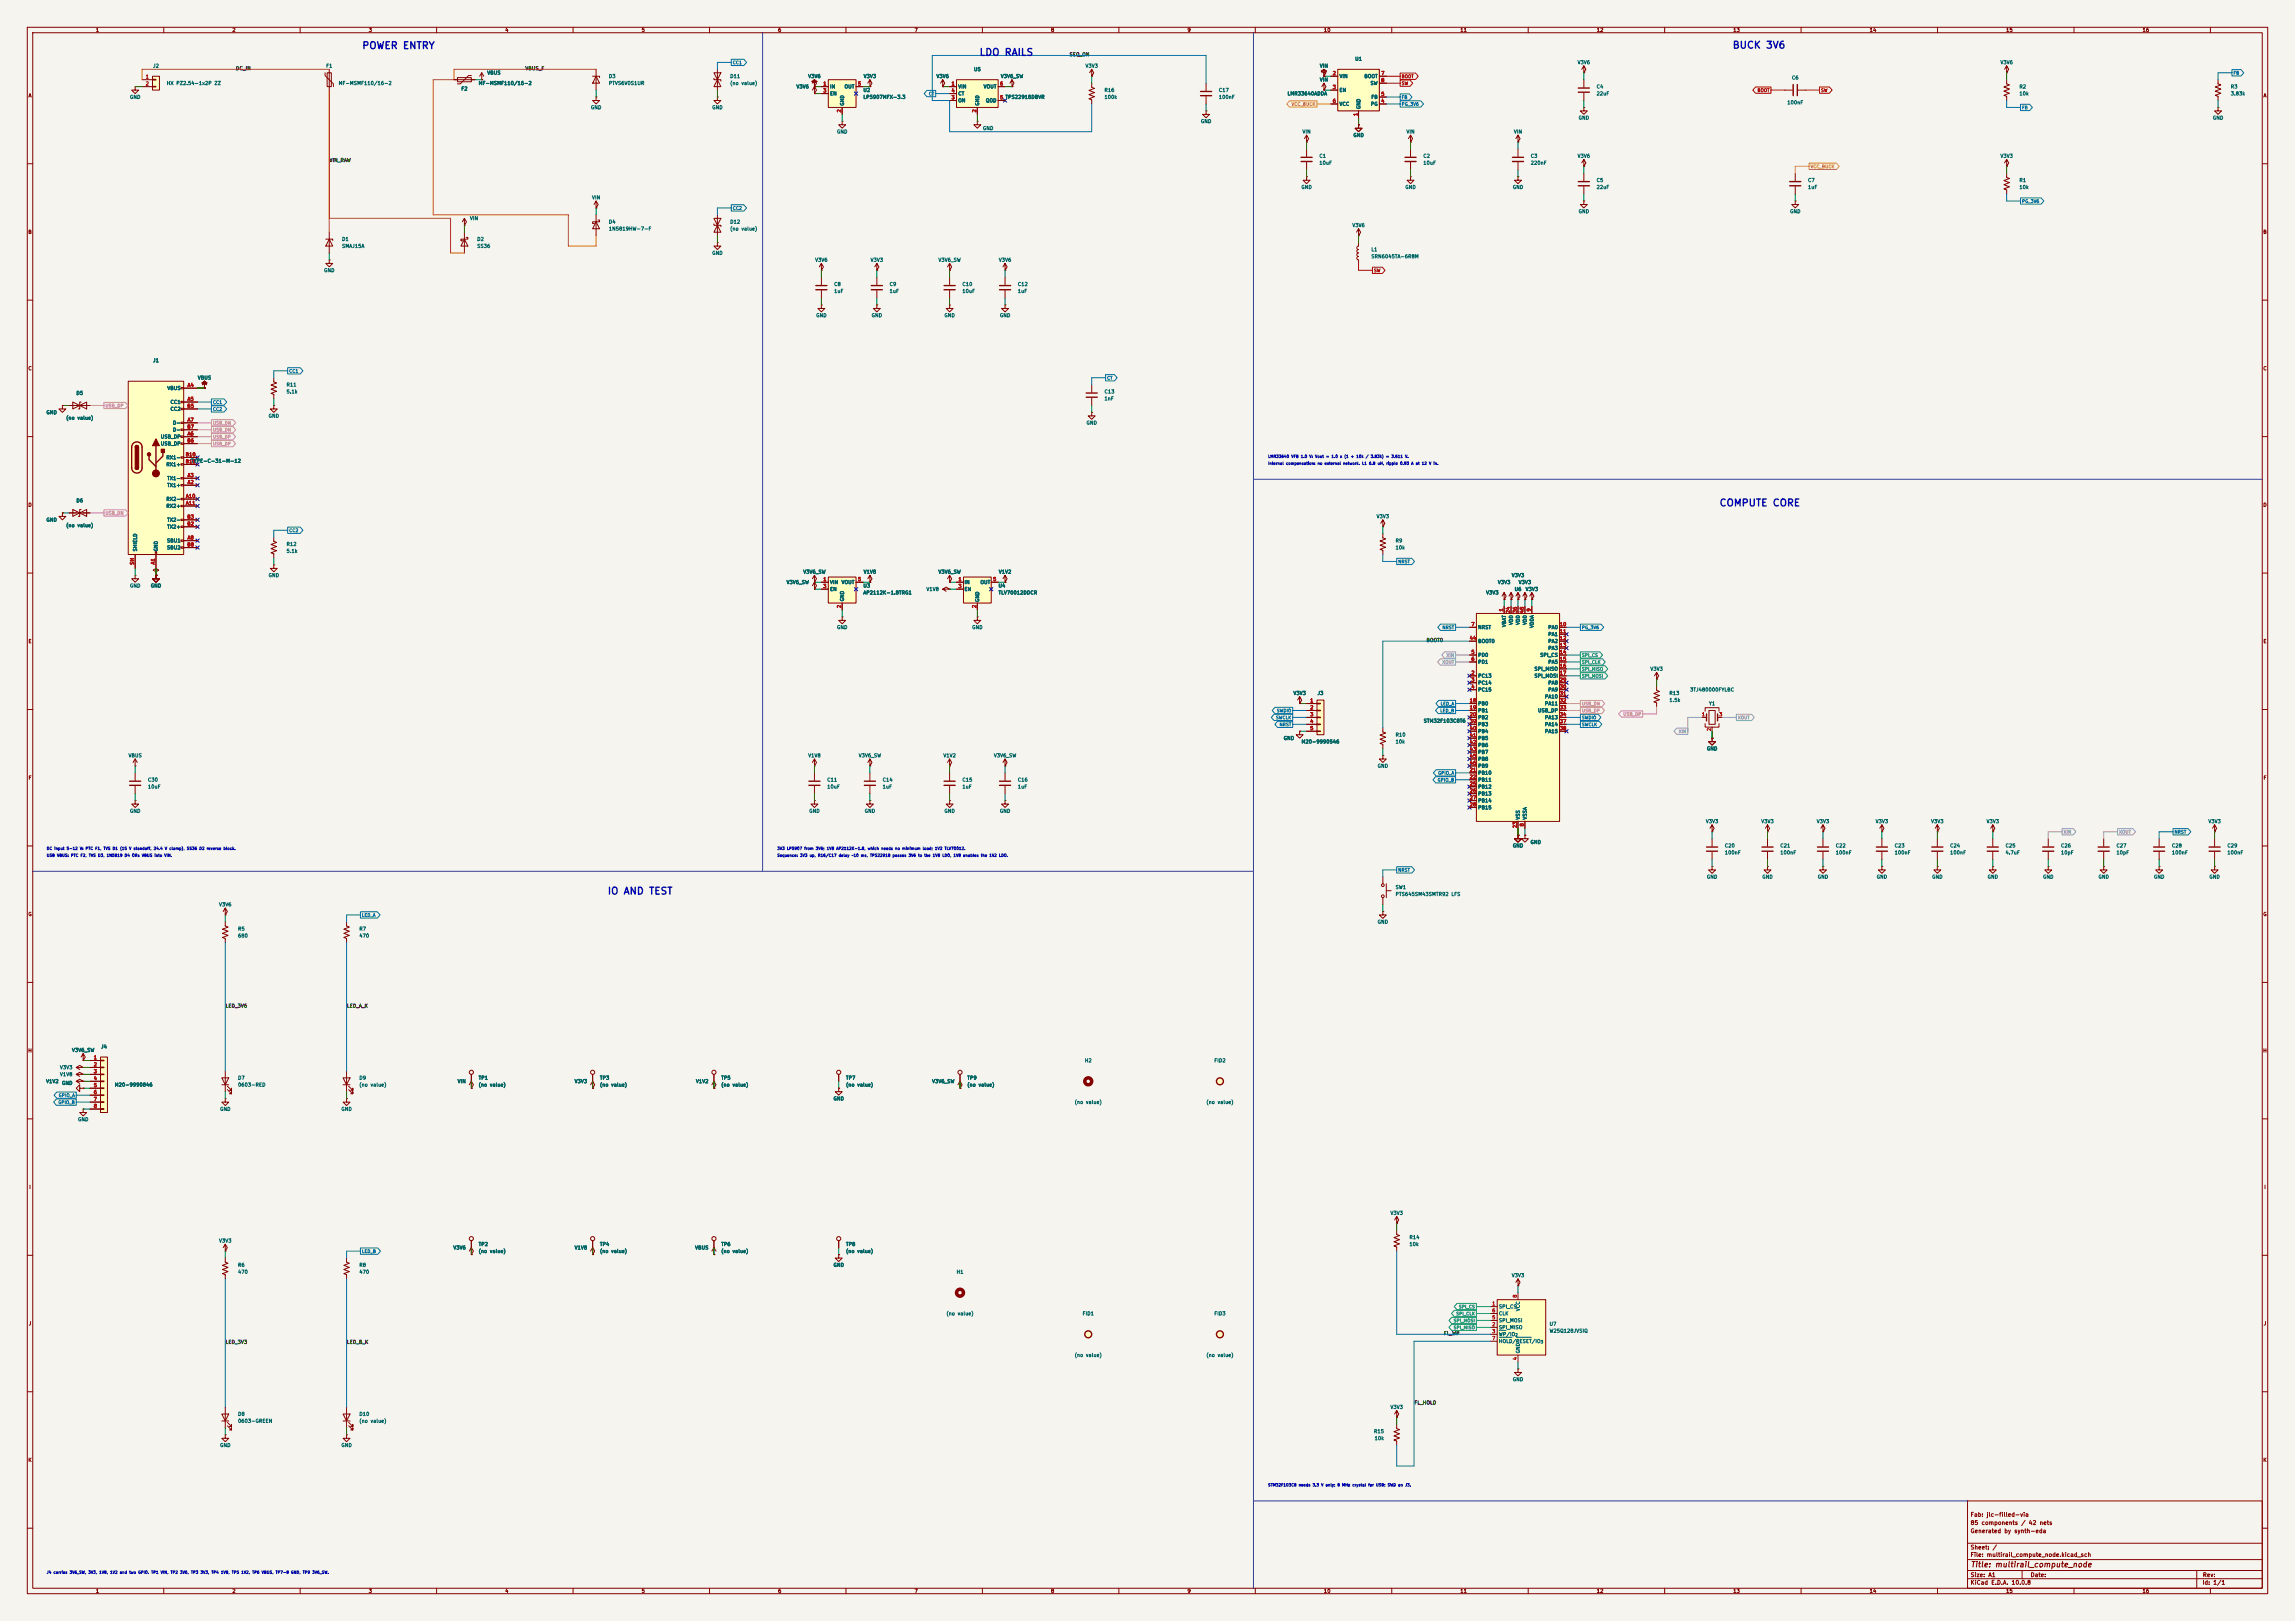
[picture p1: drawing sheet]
<svg xmlns="http://www.w3.org/2000/svg" width="841mm" height="594mm" viewBox="0 0 841 594" stroke-linecap="round" stroke-linejoin="round" font-family="sans-serif">
<defs><g id="words">
<g font-size="2.5" fill="#0000c2">
<text x="132.5" y="18.6">POWER ENTRY</text>
<text x="358.7" y="21.1">LDO RAILS</text>
<text x="634.7" y="18.4">BUCK 3V6</text>
<text x="629.9" y="186.2">COMPUTE CORE</text>
<text x="222.5" y="328.4">IO AND TEST</text>
</g>
<text font-size="2" fill="#840000" x="722" y="574.8">Title: multirail_compute_node</text>
<g font-size="1.5" fill="#840000">
<text x="721.9" y="556.1">Fab: jlc-filled-via</text>
<text x="721.9" y="562.1">Generated by synth-eda</text>
<text x="721.9" y="559.1">85 components / 42 nets</text>
<text x="721.9" y="568.1">Sheet: /</text>
<text x="721.9" y="570.8">File: multirail_compute_node.kicad_sch</text>
<text x="721.9" y="581">KiCad E.D.A. 10.0.8</text>
<text x="721.9" y="578.2">Size: A1</text>
<text x="743.9" y="578.2">Date:</text>
<text x="806.9" y="581">Id: 1/1</text>
<text x="807" y="578.2">Rev:</text>
</g>
<g font-size="1.3" fill="#840000">
<text x="35" y="12">1</text>
<text x="85" y="12">2</text>
<text x="135" y="12">3</text>
<text x="185" y="12">4</text>
<text x="235" y="12">5</text>
<text x="285" y="12">6</text>
<text x="335" y="12">7</text>
<text x="385" y="12">8</text>
<text x="435" y="12">9</text>
<text x="485" y="12">10</text>
<text x="535" y="12">11</text>
<text x="585" y="12">12</text>
<text x="635" y="12">13</text>
<text x="685" y="12">14</text>
<text x="735" y="12">15</text>
<text x="785" y="12">16</text>
<text x="10.3" y="36">A</text>
<text x="829.3" y="36">A</text>
<text x="10.2" y="86">B</text>
<text x="829.2" y="86">B</text>
<text x="10.2" y="136">C</text>
<text x="829.2" y="136">C</text>
<text x="10.2" y="186">D</text>
<text x="829.2" y="186">D</text>
<text x="10.3" y="236">E</text>
<text x="829.3" y="236">E</text>
<text x="10.3" y="286">F</text>
<text x="829.3" y="286">F</text>
<text x="10.2" y="336">G</text>
<text x="829.2" y="336">G</text>
<text x="10.2" y="386">H</text>
<text x="829.2" y="386">H</text>
<text x="10.6" y="436">I</text>
<text x="829.6" y="436">I</text>
<text x="10.4" y="486">J</text>
<text x="829.4" y="486">J</text>
<text x="10.2" y="536">K</text>
<text x="829.2" y="536">K</text>
<text x="35" y="584">1</text>
<text x="85" y="584">2</text>
<text x="135" y="584">3</text>
<text x="185" y="584">4</text>
<text x="235" y="584">5</text>
<text x="285" y="584">6</text>
<text x="335" y="584">7</text>
<text x="385" y="584">8</text>
<text x="435" y="584">9</text>
<text x="485" y="584">10</text>
<text x="535" y="584">11</text>
<text x="585" y="584">12</text>
<text x="635" y="584">13</text>
<text x="685" y="584">14</text>
<text x="735" y="584">15</text>
<text x="785" y="584">16</text>
</g>
<g font-size="1.3" fill="#0f0f0f">
<text x="391.8" y="20.9">SEQ_ON</text>
<text x="86.3" y="26">DC_IN</text>
<text x="192.4" y="26">VBUS_F</text>
<text x="120.6" y="59.7">VIN_RAW</text>
<text x="522.6" y="235.6">BOOT0</text>
<text x="82.5" y="369.5">LED_3V6</text>
<text x="127" y="369.5">LED_A_K</text>
<text x="528.9" y="489.6">FL_WP</text>
<text x="82.5" y="492.7">LED_3V3</text>
<text x="127" y="492.7">LED_B_K</text>
<text x="518.1" y="515">FL_HOLD</text>
</g>
<g font-size="1.3" fill="#006464">
<text x="496.4" y="22.6">U1</text>
<text x="578" y="23.8">V3V6</text>
<text x="732.9" y="23.8">V3V6</text>
<text x="55.9" y="25.1">J2</text>
<text x="119.4" y="25.1">F1</text>
<text x="178.4" y="27.6">VBUS</text>
<text x="223" y="28.9">D3</text>
<text x="267.4" y="28.9">D11</text>
<text x="296" y="28.9">V3V6</text>
<text x="316.3" y="28.9">V3V3</text>
<text x="343" y="28.9">V3V6</text>
<text x="356.7" y="26.4">U5</text>
<text x="366.6" y="28.9">V3V6_SW</text>
<text x="397.6" y="25.1">V3V3</text>
<text x="483.5" y="25.1">VIN</text>
<text x="490.7" y="28.9">VIN</text>
<text x="499.8" y="28.9">BOOT</text>
<text x="656.5" y="29.4">C6</text>
<text x="60.9" y="31.4">HX PZ2.54-1x2P ZZ</text>
<text x="123.9" y="31.4">MF-MSMF110/16-2</text>
<text x="168.9" y="33.5">F2</text>
<text x="175.2" y="31.4">MF-MSMF110/16-2</text>
<text x="223" y="31.4">PTVS6V0S1UR</text>
<text x="267.4" y="31.4">(no value)</text>
<text x="291.7" y="32.7">V3V6</text>
<text x="304" y="32.7">IN</text>
<text x="304" y="35.3">EN</text>
<text x="309.3" y="32.7">OUT</text>
<text x="316.2" y="34">U2</text>
<text x="351" y="32.7">VIN</text>
<text x="351" y="35.3">CT</text>
<text x="360.3" y="32.7">VOUT</text>
<text x="404.6" y="34">R16</text>
<text x="446.5" y="34">C17</text>
<text x="471.7" y="35.3">LMR33640ADDA</text>
<text x="483.5" y="30.2">VIN</text>
<text x="490.7" y="34">EN</text>
<text x="502.1" y="31.4">SW</text>
<text x="584.9" y="32.7">C4</text>
<text x="584.9" y="35.3">22uF</text>
<text x="739.9" y="32.7">R2</text>
<text x="739.9" y="35.3">10k</text>
<text x="817.3" y="32.7">R3</text>
<text x="817.3" y="35.3">3.83k</text>
<text x="47.5" y="36.5">GND</text>
<text x="216.4" y="40.3">GND</text>
<text x="260.8" y="40.3">GND</text>
<text x="309.6" y="38.9" transform="rotate(-90 309.6 38.9)">GND</text>
<text x="316.2" y="36.5">LP5907MFX-3.3</text>
<text x="351" y="37.8">ON</text>
<text x="359.1" y="38.9" transform="rotate(-90 359.1 38.9)">GND</text>
<text x="361.1" y="37.8">QOD</text>
<text x="404.6" y="36.5">100k</text>
<text x="446.5" y="36.5">100nF</text>
<text x="490.7" y="39.1">VCC</text>
<text x="498.8" y="40.2" transform="rotate(-90 498.8 40.2)">GND</text>
<text x="502.2" y="39.1">PG</text>
<text x="502.4" y="36.5">FB</text>
<text x="654.8" y="38.5">100nF</text>
<text x="360" y="48">GND</text>
<text x="439.9" y="45.4">GND</text>
<text x="578.3" y="44.1">GND</text>
<text x="810.7" y="44.1">GND</text>
<text x="306.5" y="49.2">GND</text>
<text x="477.2" y="49.2">VIN</text>
<text x="495.8" y="50.5">GND</text>
<text x="515.3" y="49.2">VIN</text>
<text x="554.6" y="49.2">VIN</text>
<text x="483.3" y="58.1">C1</text>
<text x="521.4" y="58.1">C2</text>
<text x="560.8" y="58.1">C3</text>
<text x="578" y="58.1">V3V6</text>
<text x="732.9" y="58.1">V3V3</text>
<text x="483.3" y="60.7">10uF</text>
<text x="521.4" y="60.7">10uF</text>
<text x="560.8" y="60.7">220nF</text>
<text x="476.7" y="69.5">GND</text>
<text x="514.8" y="69.5">GND</text>
<text x="554.2" y="69.5">GND</text>
<text x="584.9" y="67">C5</text>
<text x="584.9" y="69.5">22uF</text>
<text x="662.4" y="67">C7</text>
<text x="662.4" y="69.5">1uF</text>
<text x="739.9" y="67">R1</text>
<text x="739.9" y="69.5">10k</text>
<text x="216.8" y="73.4">VIN</text>
<text x="172.1" y="81">VIN</text>
<text x="223" y="82.2">D4</text>
<text x="267.4" y="82.2">D12</text>
<text x="495.4" y="83.5">V3V6</text>
<text x="578.3" y="78.4">GND</text>
<text x="655.8" y="78.4">GND</text>
<text x="125.2" y="88.6">D1</text>
<text x="174.7" y="88.6">D2</text>
<text x="223" y="84.8">1N5819HW-7-F</text>
<text x="267.4" y="84.8">(no value)</text>
<text x="125.2" y="91.1">SMAJ15A</text>
<text x="174.7" y="91.1">SS36</text>
<text x="260.8" y="93.7">GND</text>
<text x="502.4" y="92.4">L1</text>
<text x="502.4" y="94.9">SRN6045TA-6R8M</text>
<text x="118.6" y="100">GND</text>
<text x="298.6" y="96.2">V3V6</text>
<text x="318.9" y="96.2">V3V3</text>
<text x="343.7" y="96.2">V3V6_SW</text>
<text x="365.9" y="96.2">V3V6</text>
<text x="305.5" y="105.1">C8</text>
<text x="305.5" y="107.6">1uF</text>
<text x="325.8" y="105.1">C9</text>
<text x="325.8" y="107.6">1uF</text>
<text x="352.5" y="105.1">C10</text>
<text x="352.5" y="107.6">10uF</text>
<text x="372.8" y="105.1">C12</text>
<text x="372.8" y="107.6">1uF</text>
<text x="298.9" y="116.5">GND</text>
<text x="319.2" y="116.5">GND</text>
<text x="345.9" y="116.5">GND</text>
<text x="366.2" y="116.5">GND</text>
<text x="55.9" y="133">J1</text>
<text x="61.2" y="143.2">VBUS</text>
<text x="72.4" y="139.4">VBUS</text>
<text x="104.9" y="141.9">R11</text>
<text x="27.8" y="145">D5</text>
<text x="62.3" y="148.3">CC1</text>
<text x="104.9" y="144.5">5.1k</text>
<text x="404.6" y="144.5">C13</text>
<text x="404.6" y="147">1nF</text>
<text x="16.9" y="152.1">GND</text>
<text x="24.1" y="154.1">(no value)</text>
<text x="62.3" y="150.8">CC2</text>
<text x="63.2" y="155.9">D-</text>
<text x="98.3" y="153.4">GND</text>
<text x="398" y="155.9">GND</text>
<text x="58.7" y="161">USB_DP</text>
<text x="63.2" y="158.4">D-</text>
<text x="58.7" y="163.5">USB_DP</text>
<text x="60.8" y="168.6">RX1-</text>
<text x="60.8" y="171.1">RX1+</text>
<text x="69.8" y="169.9">TYPE-C-31-M-12</text>
<text x="61.1" y="178.8">TX1+</text>
<text x="61.1" y="176.2">TX1-</text>
<text x="27.8" y="184.4">D6</text>
<text x="60.8" y="183.8">RX2-</text>
<text x="16.9" y="191.5">GND</text>
<text x="60.8" y="186.4">RX2+</text>
<text x="61.1" y="191.5">TX2-</text>
<text x="504.3" y="190.2">V3V3</text>
<text x="24.1" y="193.5">(no value)</text>
<text x="61.1" y="194">TX2+</text>
<text x="50.5" y="202.2" transform="rotate(-90 50.5 202.2)">SHIELD</text>
<text x="58.1" y="202.2" transform="rotate(-90 58.1 202.2)">GND</text>
<text x="61" y="199.1">SBU1</text>
<text x="61" y="201.6">SBU2</text>
<text x="104.9" y="200.4">R12</text>
<text x="104.9" y="202.9">5.1k</text>
<text x="511.3" y="199.1">R9</text>
<text x="511.3" y="201.6">10k</text>
<text x="47.5" y="215.6">GND</text>
<text x="55.1" y="215.6">GND</text>
<text x="98.3" y="211.8">GND</text>
<text x="288.1" y="214.3">V3V6_SW</text>
<text x="294.2" y="210.5">V3V6_SW</text>
<text x="304" y="214.3">VIN</text>
<text x="308.2" y="214.3">VOUT</text>
<text x="316.2" y="215.6">U3</text>
<text x="316.3" y="210.5">V1V8</text>
<text x="343.7" y="210.5">V3V6_SW</text>
<text x="353.3" y="214.3">IN</text>
<text x="359.1" y="214.3">OUT</text>
<text x="365.7" y="215.6">U4</text>
<text x="365.9" y="210.5">V1V2</text>
<text x="548.8" y="214.3">V3V3</text>
<text x="553.8" y="211.8">V3V3</text>
<text x="556.4" y="214.3">V3V3</text>
<text x="304" y="216.9">EN</text>
<text x="309.6" y="220.5" transform="rotate(-90 309.6 220.5)">GND</text>
<text x="316.2" y="218.1">AP2112K-1.8TRG1</text>
<text x="339.3" y="216.9">V1V8</text>
<text x="353.3" y="216.9">EN</text>
<text x="359.1" y="220.8" transform="rotate(-90 359.1 220.8)">GND</text>
<text x="365.7" y="218.1">TLV70012DDCR</text>
<text x="544.4" y="218.1">V3V3</text>
<text x="554.9" y="216.9">U6</text>
<text x="558.9" y="216.9">V3V3</text>
<text x="306.5" y="230.8">GND</text>
<text x="356.1" y="230.8">GND</text>
<text x="541.5" y="230.8">NRST</text>
<text x="552.1" y="229.9" transform="rotate(-90 552.1 229.9)">VBAT</text>
<text x="554.7" y="229.2" transform="rotate(-90 554.7 229.2)">VDD</text>
<text x="557.2" y="229.2" transform="rotate(-90 557.2 229.2)">VDD</text>
<text x="559.8" y="229.2" transform="rotate(-90 559.8 229.2)">VDD</text>
<text x="562.3" y="230.2" transform="rotate(-90 562.3 230.2)">VDDA</text>
<text x="567.2" y="230.8">PA0</text>
<text x="567.2" y="233.4">PA1</text>
<text x="541.5" y="235.9">BOOT0</text>
<text x="567.2" y="235.9">PA2</text>
<text x="567.2" y="238.5">PA3</text>
<text x="541.5" y="241">PD0</text>
<text x="541.5" y="243.5">PD1</text>
<text x="564.2" y="241">SPI_CS</text>
<text x="567.2" y="243.5">PA5</text>
<text x="541.5" y="248.6">PC13</text>
<text x="541.5" y="251.2">PC14</text>
<text x="562.1" y="246.1">SPI_MISO</text>
<text x="562.1" y="248.6">SPI_MOSI</text>
<text x="567.2" y="251.2">PA8</text>
<text x="604.6" y="246.1">V3V3</text>
<text x="473.8" y="255">V3V3</text>
<text x="482.7" y="255">J3</text>
<text x="541.5" y="253.7">PC15</text>
<text x="566" y="256.2">PA10</text>
<text x="567.2" y="253.7">PA9</text>
<text x="611.6" y="255">R13</text>
<text x="611.6" y="257.5">1.5k</text>
<text x="619.2" y="253.7">3TJ480000FYLBC</text>
<text x="541.5" y="258.8">PB0</text>
<text x="541.5" y="261.3">PB1</text>
<text x="541.5" y="263.9">PB2</text>
<text x="563.4" y="261.3">USB_DP</text>
<text x="566" y="258.8">PA11</text>
<text x="566" y="263.9">PA13</text>
<text x="626.1" y="258.8">Y1</text>
<text x="521.6" y="265.1">STM32F103C8T6</text>
<text x="541.5" y="266.4">PB3</text>
<text x="541.5" y="268.9">PB4</text>
<text x="566" y="266.4">PA14</text>
<text x="566" y="268.9">PA15</text>
<text x="470.2" y="271.5">GND</text>
<text x="476.8" y="272.7">M20-9990546</text>
<text x="511.3" y="270.2">R10</text>
<text x="511.3" y="272.7">10k</text>
<text x="541.5" y="271.5">PB5</text>
<text x="541.5" y="274">PB6</text>
<text x="625.3" y="275.3">GND</text>
<text x="47" y="277.8">VBUS</text>
<text x="296" y="277.8">V1V8</text>
<text x="314.5" y="277.8">V3V6_SW</text>
<text x="345.6" y="277.8">V1V2</text>
<text x="364.1" y="277.8">V3V6_SW</text>
<text x="504.7" y="281.6">GND</text>
<text x="541.5" y="276.6">PB7</text>
<text x="541.5" y="279.1">PB8</text>
<text x="541.5" y="281.6">PB9</text>
<text x="54.1" y="286.7">C30</text>
<text x="303" y="286.7">C11</text>
<text x="323.3" y="286.7">C14</text>
<text x="352.5" y="286.7">C15</text>
<text x="372.8" y="286.7">C16</text>
<text x="541.5" y="284.2">PB10</text>
<text x="541.5" y="286.7">PB11</text>
<text x="54.1" y="289.3">10uF</text>
<text x="303" y="289.3">10uF</text>
<text x="323.3" y="289.3">1uF</text>
<text x="352.5" y="289.3">1uF</text>
<text x="372.8" y="289.3">1uF</text>
<text x="541.5" y="289.3">PB12</text>
<text x="541.5" y="291.8">PB13</text>
<text x="47.5" y="298.1">GND</text>
<text x="296.4" y="298.1">GND</text>
<text x="316.7" y="298.1">GND</text>
<text x="345.9" y="298.1">GND</text>
<text x="366.2" y="298.1">GND</text>
<text x="541.5" y="294.3">PB14</text>
<text x="541.5" y="296.9">PB15</text>
<text x="557.2" y="300.5" transform="rotate(-90 557.2 300.5)">VSS</text>
<text x="559.8" y="300.5" transform="rotate(-90 559.8 300.5)">VSSA</text>
<text x="625" y="302">V3V3</text>
<text x="645.3" y="302">V3V3</text>
<text x="665.6" y="302">V3V3</text>
<text x="687.2" y="302">V3V3</text>
<text x="707.5" y="302">V3V3</text>
<text x="727.8" y="302">V3V3</text>
<text x="809.1" y="302">V3V3</text>
<text x="554.2" y="310.8">GND</text>
<text x="560.7" y="309.6">GND</text>
<text x="631.9" y="310.8">C20</text>
<text x="652.2" y="310.8">C21</text>
<text x="672.5" y="310.8">C22</text>
<text x="694.1" y="310.8">C23</text>
<text x="714.5" y="310.8">C24</text>
<text x="734.8" y="310.8">C25</text>
<text x="755.1" y="310.8">C26</text>
<text x="775.4" y="310.8">C27</text>
<text x="795.7" y="310.8">C28</text>
<text x="816.1" y="310.8">C29</text>
<text x="631.9" y="313.4">100nF</text>
<text x="652.2" y="313.4">100nF</text>
<text x="672.5" y="313.4">100nF</text>
<text x="694.1" y="313.4">100nF</text>
<text x="714.5" y="313.4">100nF</text>
<text x="734.8" y="313.4">4.7uF</text>
<text x="755.1" y="313.4">10pF</text>
<text x="775.4" y="313.4">10pF</text>
<text x="795.7" y="313.4">100nF</text>
<text x="816.1" y="313.4">100nF</text>
<text x="625.3" y="322.3">GND</text>
<text x="645.6" y="322.3">GND</text>
<text x="666" y="322.3">GND</text>
<text x="687.5" y="322.3">GND</text>
<text x="707.9" y="322.3">GND</text>
<text x="728.2" y="322.3">GND</text>
<text x="748.5" y="322.3">GND</text>
<text x="768.8" y="322.3">GND</text>
<text x="789.1" y="322.3">GND</text>
<text x="809.5" y="322.3">GND</text>
<text x="511.3" y="326.1">SW1</text>
<text x="511.3" y="328.6">PTS645SM43SMTR92 LFS</text>
<text x="80.1" y="332.4">V3V6</text>
<text x="87.1" y="341.3">R5</text>
<text x="131.5" y="341.3">R7</text>
<text x="504.7" y="338.8">GND</text>
<text x="87.1" y="343.9">680</text>
<text x="131.5" y="343.9">470</text>
<text x="26.2" y="385.8">V3V6_SW</text>
<text x="36.9" y="384.5">J4</text>
<text x="397.4" y="389.6">H2</text>
<text x="444.8" y="389.6">FID2</text>
<text x="21.8" y="394.7">V1V8</text>
<text x="21.8" y="392.1">V3V3</text>
<text x="87.1" y="395.9">D7</text>
<text x="131.5" y="395.9">D9</text>
<text x="175.2" y="395.9">TP1</text>
<text x="219.7" y="395.9">TP3</text>
<text x="264.1" y="395.9">TP5</text>
<text x="309.9" y="395.9">TP7</text>
<text x="354.3" y="395.9">TP9</text>
<text x="16.8" y="397.2">V1V2</text>
<text x="22.6" y="397.8">GND</text>
<text x="41.9" y="398.5">M20-9990846</text>
<text x="87.1" y="398.5">0603-RED</text>
<text x="131.5" y="398.5">(no value)</text>
<text x="167.6" y="397.2">VIN</text>
<text x="175.2" y="398.5">(no value)</text>
<text x="210.4" y="397.2">V3V3</text>
<text x="219.7" y="398.5">(no value)</text>
<text x="254.9" y="397.2">V1V2</text>
<text x="264.1" y="398.5">(no value)</text>
<text x="309.9" y="398.5">(no value)</text>
<text x="341.4" y="397.2">V3V6_SW</text>
<text x="354.3" y="398.5">(no value)</text>
<text x="80.5" y="407.4">GND</text>
<text x="124.9" y="407.4">GND</text>
<text x="305.3" y="403.6">GND</text>
<text x="393.7" y="404.8">(no value)</text>
<text x="441.9" y="404.8">(no value)</text>
<text x="28.4" y="411.2">GND</text>
<text x="509.4" y="445.5">V3V3</text>
<text x="80.1" y="455.6">V3V3</text>
<text x="516.3" y="454.4">R14</text>
<text x="166" y="458.2">V3V6</text>
<text x="175.2" y="456.9">TP2</text>
<text x="175.2" y="459.4">(no value)</text>
<text x="210.4" y="458.2">V1V8</text>
<text x="219.7" y="456.9">TP4</text>
<text x="219.7" y="459.4">(no value)</text>
<text x="254.6" y="458.2">VBUS</text>
<text x="264.1" y="456.9">TP6</text>
<text x="264.1" y="459.4">(no value)</text>
<text x="309.9" y="456.9">TP8</text>
<text x="309.9" y="459.4">(no value)</text>
<text x="516.3" y="456.9">10k</text>
<text x="87.1" y="464.5">R6</text>
<text x="87.1" y="467.1">470</text>
<text x="131.5" y="464.5">R8</text>
<text x="131.5" y="467.1">470</text>
<text x="305.3" y="464.5">GND</text>
<text x="350.4" y="467.1">H1</text>
<text x="553.8" y="468.3">V3V3</text>
<text x="549.1" y="479.8">SPI_CS</text>
<text x="346.7" y="482.3">(no value)</text>
<text x="396.6" y="482.3">FID1</text>
<text x="444.8" y="482.3">FID3</text>
<text x="549.1" y="484.8">SPI_MOSI</text>
<text x="549.1" y="482.3">CLK</text>
<text x="557.2" y="480.6" transform="rotate(-90 557.2 480.6)">VCC</text>
<text x="549.1" y="487.4">SPI_MISO</text>
<text x="549.1" y="489.9">WP/IO</text>
<text x="567.7" y="486.1">U7</text>
<text x="567.7" y="488.6">W25Q128JVSIQ</text>
<text x="393.7" y="497.5">(no value)</text>
<text x="441.9" y="497.5">(no value)</text>
<text x="549.1" y="492.5">HOLD/RESET/IO</text>
<text x="557.2" y="496.1" transform="rotate(-90 557.2 496.1)">GND</text>
<text x="554.2" y="506.4">GND</text>
<text x="87.1" y="519.1">D8</text>
<text x="87.1" y="521.7">0603-GREEN</text>
<text x="131.5" y="519.1">D10</text>
<text x="131.5" y="521.7">(no value)</text>
<text x="509.4" y="516.6">V3V3</text>
<text x="503.3" y="525.5">R15</text>
<text x="80.5" y="530.6">GND</text>
<text x="124.9" y="530.6">GND</text>
<text x="503.6" y="528">10k</text>
</g>
<g font-size="1.3" fill="#a90000">
<text x="53.2" y="29.1">1</text>
<text x="488.2" y="27.8">2</text>
<text x="506" y="27.8">7</text>
<text x="53.2" y="31.6">2</text>
<text x="301.5" y="31.6">1</text>
<text x="301.5" y="34.2">3</text>
<text x="314.2" y="31.6">5</text>
<text x="348.5" y="31.6">1</text>
<text x="348.5" y="34.2">4</text>
<text x="366.3" y="31.6">6</text>
<text x="488.2" y="32.9">3</text>
<text x="506" y="35.4">5</text>
<text x="506" y="30.3">8</text>
<text x="308.5" y="41.4" transform="rotate(-90 308.5 41.4)">2</text>
<text x="348.5" y="36.7">3</text>
<text x="358" y="41.4" transform="rotate(-90 358 41.4)">2</text>
<text x="366.3" y="36.7">5 TPS22918DBVR</text>
<text x="488.2" y="38">6</text>
<text x="506" y="38">4</text>
<text x="497.7" y="42.6" transform="rotate(-90 497.7 42.6)">1</text>
<text x="68.6" y="142.1">A4</text>
<text x="68.5" y="149.7">B5</text>
<text x="68.6" y="147.2">A5</text>
<text x="68.6" y="154.8">A7</text>
<text x="68.5" y="157.3">B7</text>
<text x="68.6" y="159.9">A6</text>
<text x="67.9" y="167.5">B10</text>
<text x="68.5" y="162.4">B6</text>
<text x="67.9" y="170">B11</text>
<text x="68.6" y="177.7">A2</text>
<text x="68.6" y="175.1">A3</text>
<text x="68" y="182.7">A10</text>
<text x="68" y="185.3">A11</text>
<text x="68.5" y="190.4">B3</text>
<text x="68.5" y="192.9">B2</text>
<text x="68.6" y="198">A8</text>
<text x="68.5" y="200.5">B8</text>
<text x="49.4" y="207.1" transform="rotate(-90 49.4 207.1)">SH</text>
<text x="57" y="207" transform="rotate(-90 57 207)">A1</text>
<text x="301.5" y="213.2">1</text>
<text x="301.5" y="215.8">3</text>
<text x="314.2" y="213.2">5</text>
<text x="351.1" y="213.2">1</text>
<text x="351.1" y="215.8">3</text>
<text x="363.8" y="213.2">5</text>
<text x="308.5" y="223" transform="rotate(-90 308.5 223)">2</text>
<text x="358" y="223" transform="rotate(-90 358 223)">2</text>
<text x="551" y="224.3" transform="rotate(-90 551 224.3)">1</text>
<text x="553.6" y="224.9" transform="rotate(-90 553.6 224.9)">24</text>
<text x="556.1" y="224.9" transform="rotate(-90 556.1 224.9)">36</text>
<text x="558.7" y="224.9" transform="rotate(-90 558.7 224.9)">48</text>
<text x="561.2" y="224.3" transform="rotate(-90 561.2 224.3)">9</text>
<text x="539" y="229.7">7</text>
<text x="571.4" y="229.7">10</text>
<text x="571.4" y="232.3">11</text>
<text x="538.4" y="234.8">44</text>
<text x="539" y="239.9">5</text>
<text x="571.4" y="234.8">12</text>
<text x="571.4" y="237.4">13</text>
<text x="571.4" y="239.9">14</text>
<text x="539" y="242.4">6</text>
<text x="571.4" y="242.4">15</text>
<text x="571.4" y="245">16</text>
<text x="539" y="247.5">2</text>
<text x="539" y="250.1">3</text>
<text x="571.4" y="247.5">17</text>
<text x="571.4" y="250.1">29</text>
<text x="480" y="257.7">1</text>
<text x="538.4" y="257.7">18</text>
<text x="539" y="252.6">4</text>
<text x="571.4" y="252.6">30</text>
<text x="571.4" y="255.1">31</text>
<text x="571.4" y="257.7">32</text>
<text x="480" y="260.2">2</text>
<text x="480" y="262.8">3</text>
<text x="538.4" y="260.2">19</text>
<text x="538.4" y="262.8">20</text>
<text x="571.4" y="260.2">33</text>
<text x="571.4" y="262.8">34</text>
<text x="623.5" y="262.8">1</text>
<text x="629.8" y="262.8">3</text>
<text x="480" y="265.3">4</text>
<text x="480" y="267.8">5</text>
<text x="538.4" y="265.3">39</text>
<text x="538.4" y="267.8">40</text>
<text x="571.4" y="265.3">37</text>
<text x="571.4" y="267.8">38</text>
<text x="627.2" y="268.1" transform="rotate(-90 627.2 268.1)">2</text>
<text x="538.4" y="270.4">41</text>
<text x="538.4" y="272.9">42</text>
<text x="538.4" y="275.5">43</text>
<text x="538.4" y="278">45</text>
<text x="538.4" y="280.5">46</text>
<text x="538.4" y="283.1">21</text>
<text x="538.4" y="285.6">22</text>
<text x="538.4" y="288.2">25</text>
<text x="538.4" y="290.7">26</text>
<text x="538.4" y="293.2">27</text>
<text x="538.4" y="295.8">28</text>
<text x="556.1" y="303.6" transform="rotate(-90 556.1 303.6)">23</text>
<text x="558.7" y="303" transform="rotate(-90 558.7 303)">8</text>
<text x="34.2" y="388.5">1</text>
<text x="34.2" y="391">2</text>
<text x="34.2" y="393.6">3</text>
<text x="34.2" y="396.1">4</text>
<text x="34.2" y="398.6">5</text>
<text x="34.2" y="401.2">6</text>
<text x="34.2" y="403.7">7</text>
<text x="34.2" y="406.3">8</text>
<text x="546.6" y="478.7">1</text>
<text x="556.1" y="475.7" transform="rotate(-90 556.1 475.7)">8</text>
<text x="546.6" y="483.7">5</text>
<text x="546.6" y="481.2">6</text>
<text x="546.6" y="486.3">2</text>
<text x="546.6" y="488.8">3</text>
<text x="546.6" y="491.4">7</text>
<text x="556.1" y="498.6" transform="rotate(-90 556.1 498.6)">4</text>
</g>
<g font-size="1.2" fill="#0072b2">
<text x="268.4" y="23.8">CC1</text>
<text x="818.3" y="27.6">FB</text>
<text x="340.2" y="35.2">CT</text>
<text x="513.5" y="39.1">PG_3V6</text>
<text x="513.5" y="36.5">FB</text>
<text x="740.8" y="40.3">FB</text>
<text x="268.4" y="77.2">CC2</text>
<text x="740.8" y="74.6">PG_3V6</text>
<text x="105.8" y="136.8">CC1</text>
<text x="405.5" y="139.4">CT</text>
<text x="77.9" y="148.3">CC1</text>
<text x="77.9" y="150.8">CC2</text>
<text x="105.8" y="195.3">CC2</text>
<text x="512.2" y="206.7">NRST</text>
<text x="528.4" y="230.8">NRST</text>
<text x="579.5" y="230.8">PG_3V6</text>
<text x="467.4" y="263.8">SWCLK</text>
<text x="467.8" y="261.3">SWDIO</text>
<text x="527.6" y="261.3">LED_B</text>
<text x="527.8" y="258.8">LED_A</text>
<text x="579.5" y="263.8">SWDIO</text>
<text x="468.7" y="266.4">NRST</text>
<text x="579.5" y="266.4">SWCLK</text>
<text x="526.7" y="286.7">GPIO_B</text>
<text x="526.8" y="284.2">GPIO_A</text>
<text x="796.7" y="305.8">NRST</text>
<text x="512.2" y="319.7">NRST</text>
<text x="132.5" y="336.2">LED_A</text>
<text x="21.2" y="404.8">GPIO_B</text>
<text x="21.4" y="402.3">GPIO_A</text>
<text x="132.5" y="459.4">LED_B</text>
</g>
<g font-size="1.2" fill="#c00">
<text x="513.5" y="28.9">BOOT</text>
<text x="513.5" y="31.4">SW</text>
<text x="643.9" y="34">BOOT</text>
<text x="667.2" y="34">SW</text>
<text x="503.3" y="100">SW</text>
</g>
<g font-size="1.2" fill="#e69f00">
<text x="473.1" y="39.1">VCC_BUCK</text>
<text x="663.4" y="61.9">VCC_BUCK</text>
</g>
<g font-size="1.2" fill="#cc79a7">
<text x="38.5" y="149.5">USB_DP</text>
<text x="77.9" y="155.9">USB_DN</text>
<text x="77.9" y="158.4">USB_DN</text>
<text x="77.9" y="161">USB_DP</text>
<text x="77.9" y="163.5">USB_DP</text>
<text x="38.5" y="188.9">USB_DN</text>
<text x="579.5" y="258.8">USB_DN</text>
<text x="579.5" y="261.3">USB_DP</text>
<text x="594.7" y="262.6">USB_DP</text>
</g>
<g font-size="1.2" fill="#999">
<text x="528.4" y="243.5">XOUT</text>
<text x="529.9" y="241">XIN</text>
<text x="636.7" y="263.8">XOUT</text>
<text x="615" y="268.9">XIN</text>
<text x="756.1" y="305.8">XIN</text>
<text x="776.4" y="305.8">XOUT</text>
</g>
<g font-size="1.2" fill="#009e73">
<text x="579.5" y="243.5">SPI_CLK</text>
<text x="579.5" y="241">SPI_CS</text>
<text x="579.5" y="248.6">SPI_MOSI</text>
<text x="579.5" y="246.1">SPI_MISO</text>
<text x="534.5" y="479.7">SPI_CS</text>
<text x="532.5" y="484.8">SPI_MOSI</text>
<text x="533.5" y="482.3">SPI_CLK</text>
<text x="532.5" y="487.4">SPI_MISO</text>
</g>
<g font-size="1" fill="#0000c2">
<text x="464.6" y="170.6">Internal compensation: no external network. L1 6.8 uH, ripple 0.93 A at 12 V in.</text>
<text x="464.6" y="168">LMR33640 VFB 1.0 V: Vout = 1.0 x (1 + 10k / 3.83k) = 3.611 V.</text>
<text x="17" y="311.7">DC input 5-12 V: PTC F1, TVS D1 (15 V standoff, 24.4 V clamp), SS36 D2 reverse block.</text>
<text x="284.7" y="311.7">3V3 LP5907 from 3V6; 1V8 AP2112K-1.8, which needs no minimum load; 1V2 TLV70012.</text>
<text x="17" y="314.2">USB VBUS: PTC F2, TVS D3, 1N5819 D4 ORs VBUS into VIN.</text>
<text x="284.7" y="314.2">Sequence: 3V3 up, R16/C17 delay ~10 ms, TPS22918 passes 3V6 to the 1V8 LDO, 1V8 enables the 1V2 LDO.</text>
<text x="464.6" y="544.9">STM32F103C8 needs 3.3 V only; 8 MHz crystal for USB; SWD on J3.</text>
<text x="17" y="576.9">J4 carries 3V6_SW, 3V3, 1V8, 1V2 and two GPIO. TP1 VIN, TP2 3V6, TP3 3V3, TP4 1V8, TP5 1V2, TP6 VBUS, TP7-8 GND, TP9 3V6_SW.</text>
</g>
<g font-size="1" fill="#006464">
<text x="555.1" y="490">2</text>
<text x="564.4" y="492.5">3</text>
</g>
</g></defs>
<path d="M0 0h841v594h-841z" fill="#f5f4ef" stroke="#f5f4ef" stroke-width=".37"/>
<g fill="none" stroke="#840000" stroke-width=".37">
<path d="M10 10h821v574h-821zM12 12h817v570h-817zM60 10v2M110 10v2M160 10v2M210 10v2M260 10v2M310 10v2M360 10v2M410 10v2M460 10v2M510 10v2"/>
<path d="M560 10v2M610 10v2M660 10v2M710 10v2M760 10v2M810 10v2M166.4 29.2h7.6M167.6 28.4h5.1v1.6h-5.1zM172.7 27.7h-1l-3 3h-1.1M580.4 24.1v2.6l.8-1.3-.8-1.3-.8 1.3M580.4 26.7h.1M580.4 39.4v1.2h1.3l-1.3 1.3-1.3-1.3h1.3"/>
<path d="M580.4 39.4h.1M580.4 29.2v2.8M580.4 34v2.8M735.3 24.1v2.6l.8-1.3-.8-1.3-.7 1.3M735.3 26.7h.1M812.8 39.4v1.2h1.3l-1.3 1.3-1.3-1.3h1.3M812.8 39.4h.1M812.8 29.2v1.5l1 .4-2 .8 2 .7-2 .8 2 .8-2 .7 1 .4v1.5M10 60h2M580.4 58.4v2.6l.8-1.3-.8-1.3-.8 1.3M829 60h2M580.4 61h.1"/>
<path d="M580.4 73.7v1.2h1.3l-1.3 1.3-1.3-1.3h1.3M580.4 73.7h.1M580.4 63.5v2.8M580.4 68.3v2.8M10 110h2M829 110h2M74.9 139.7l-.7 1.3M74.9 139.7l.8 1.3M74.9 139.7v2.5M10 160h2M22.9 148.6v1.3h1.2l-1.2 1.2-1.3-1.2h1.3M22.9 148.6h.1"/>
<path d="M74.9 142.2h.1M74.9 141l1-.7-1-.6-1 .6 1 .7v1.2M829 160h2M100.3 196.8v1.6l1 .4-2 .7 2 .8-2 .7 2 .8-2 .8 1 .3v1.6M10 210h2M49.5 210.8v1.3h1.3l-1.3 1.3-1.2-1.3h1.2M49.5 210.8h.1M57.1 210.8v1.3h1.3l-1.3 1.3-1.2-1.3h1.2M57.1 210.8h.1M57.1 209.5l1.1-.6-1.1-.6-1 .6 1 .6v1.3M100.3 207v1.3h1.3l-1.3 1.2-1.2-1.2h1.2M100.3 207h.1"/>
<path d="M829 210h2M10 260h2M829 260h2M49.5 278.1l-.7 1.3M49.5 278.1l.8 1.3M49.5 278.1v2.6M49.5 293.4v1.2h1.3l-1.3 1.3-1.2-1.3h1.2M49.5 293.4h.1M49.5 280.7h.1M49.5 283.2v2.8M49.5 288v2.8M10 310h2"/>
<path d="M829 310h2M10 360h2M829 360h2M172.7 393.7v5.1l.8-1.3-.8-1.3-.7 1.3M172.7 398.8h.1M217.2 393.7v5.1l.7-1.3-.7-1.3-.8 1.3M217.2 398.8h.1M261.6 393.7v5.1l.8-1.3-.8-1.3-.7 1.3M261.6 398.8h.1M307.3 398.8v1.2h1.3l-1.3 1.3-1.2-1.3h1.2M307.3 398.8h.1M307.3 393.7v2.5"/>
<path d="M351.8 396.2v2.6l.8-1.3-.8-1.3-.8 1.3M351.8 398.8h.1M10 410h2M30.5 406.4v1.3h1.2l-1.2 1.2-1.3-1.2h1.3M30.5 406.4h.1M829 410h2M10 460h2M82.5 455.9v2.6l.8-1.3-.8-1.3-.7 1.3M82.5 458.5h.1M172.7 454.7v2.5M217.2 454.7v5l.7-1.2-.7-1.3-.8 1.3M217.2 459.7h.1"/>
<path d="M260.9 458.5l.7-1.3 .8 1.3M261.6 459.7h.1M261.6 454.7v5M307.3 459.7v1.3h1.3l-1.3 1.3-1.2-1.3h1.2M307.3 459.7h.1M307.3 454.7v2.5M829 460h2M82.5 461v1.5l1.1 .4-2.1 .8 2.1 .7-2.1 .8 2.1 .8-2.1 .7 1 .4v1.5M127 461v1.5l1 .4-2 .8 2 .7-2 .8 2 .8-2 .7 1 .4v1.5M10 510h2M81.3 518.2h2.5l-1.3 2.5zM82.5 515.6v7.6"/>
<path d="M125.7 518.2h2.6l-1.3 2.5zM127 515.6v7.6M829 510h2M81.3 520.7h2.5M82.5 525.8v1.2h1.3l-1.3 1.3-1.2-1.3h1.2M82.5 525.8h.1M83.3 522.5l1.5 1.5v-.8v.8h-.7M83.3 521.2l1.5 1.5v-.7v.7h-.7M125.7 520.7h2.6M127 525.8v1.2h1.3l-1.3 1.3-1.3-1.3h1.3M127 525.8h.1M127.8 522.5l1.5 1.5v-.8v.8h-.8"/>
<path d="M127.8 521.2l1.5 1.5v-.7v.7h-.8M10 560h2M721 550h108v32h-108zM829 560h2M721 578.5h108M721 575.5h108M721 571.5h108M721 565.5h108M741 575.5v3M805 575.5v6.5M60 582v2M110 582v2"/>
<path d="M160 582v2M210 582v2M260 582v2M310 582v2M360 582v2M410 582v2M460 582v2M510 582v2M560 582v2M610 582v2M660 582v2M710 582v2"/>
<path d="M760 582v2M810 582v2"/>
<circle cx="172.7" cy="392.9" r=".76"/>
<circle cx="217.2" cy="392.9" r=".76"/>
<circle cx="261.6" cy="392.9" r=".76"/>
<circle cx="307.3" cy="392.9" r=".76"/>
<circle cx="172.7" cy="453.9" r=".76"/>
<circle cx="217.2" cy="453.9" r=".76"/>
<circle cx="261.6" cy="453.9" r=".76"/>
<circle cx="307.3" cy="453.9" r=".76"/>
</g>
<circle cx="351.8" cy="473.7" r="1.27" fill="none" stroke="#840000" stroke-width="1.3"/>
<path d="M578.4 32.3h4M578.4 33.8h4M578.4 66.5h4M578.4 68.1h4M47.5 286.3h4.1M47.5 287.8h4.1" fill="none" stroke="#840000" stroke-width=".51"/>
<path d="M47 139.7h20.3v63.5h-20.3z" fill="#ffffc2"/>
<g fill="none" stroke="#840000" stroke-width=".37">
<path d="M176.5 29.2h.1M176.5 26.7l-.7 1.2M176.5 26.7l.8 1.2M176.5 26.7v2.5M217.2 27.9h2.5v.5M218.4 27.9l1.3 2.6h-2.5zM218.4 35.6v1.2h1.3l-1.3 1.3-1.2-1.3h1.2M218.4 35.6h.1M218.4 25.4v7.6M218.4 73.7v2.5l.8-1.3-.8-1.2-.7 1.2M218.4 76.2h.1M218.4 78.7v7.7"/>
<path d="M262.9 78.7v7.7M120.6 95.2v1.3h1.3l-1.3 1.3-1.2-1.3h1.2M120.6 95.2h.1M218.4 81.3l1.3 2.5h-2.5zM219.1 80.6h.6v.7h-2.5v.6h.6M261.6 80l2.6 5.1h-2.6l2.6-5.1zM261.6 82v.5h2.6v.6M262.9 88.9v1.3h1.3l-1.3 1.2-1.3-1.2h1.3M262.9 88.9h.1M47 139.7h20.3v63.5h-20.3zM100.3 138.4v1.6l1 .3-2 .8 2 .8-2 .7 2 .8-2 .7 1 .4v1.5M25.4 148.6h7.6"/>
<path d="M26.7 147.3l5 2.6v-2.6l-5 2.6zM29.7 147.3h-.5v2.6h-.5M66.3 142h1v.5h-1zM66.3 147.1h1v.5h-1zM66.3 149.6h1v.5h-1zM66.3 154.7h1v.5h-1zM66.3 157.2h1v.5h-1zM66.3 159.8h1v.5h-1zM67.3 142.2h5.1M67.3 147.3h5.1M67.3 154.9h5.1M67.3 149.9h5.1"/>
<path d="M67.3 157.5h5.1M100.3 148.6v1.3h1.3l-1.3 1.2-1.2-1.2h1.2M100.3 148.6h.1M49.5 163.8l.2-.4 .5-.2 .4 .2 .2 .4M49.5 171.4l.2 .5 .5 .2 .4-.2 .2-.5M66.3 162.3h1v.5h-1zM66.3 167.4h1v.5h-1zM66.3 169.9h1v.5h-1zM66.3 175h1v.5h-1zM66.3 177.5h1v.6h-1zM67.3 177.8h5.1M67.3 175.3h5.1"/>
<path d="M67.3 160h5.1M67.3 162.6h5.1M67.3 167.6h5.1M67.3 170.2h5.1M22.9 188v1.2h1.2l-1.2 1.3-1.3-1.3h1.3M22.9 188h.1M25.4 188h7.6M26.7 186.7l5 2.5v-2.5l-5 2.5zM29.7 186.7h-.5v2.5h-.5M66.3 182.6h1v.5h-1zM66.3 185.2h1v.5h-1zM66.3 190.2h1v.6h-1z"/>
<path d="M66.3 192.8h1v.5h-1zM66.3 197.9h1v.5h-1zM67.3 198.1h5.1M67.3 182.9h5.1M67.3 185.4h5.1M67.3 193h5.1M67.3 190.5h5.1M49.5 203.2v5.1M56.9 202.2h.5v1h-.5zM57.1 203.2v5.1M66.3 200.4h1v.5h-1zM67.3 200.7h5.1"/>
<path d="M82.5 332.7v2.6l.8-1.3-.8-1.3-.7 1.3M82.5 335.3h.1M125.7 395h2.6l-1.3 2.5zM125.7 397.5h2.6M127 392.4v7.6M127.8 399.3l1.5 1.5v-.8v.8h-.8M127.8 398l1.5 1.5v-.7v.7h-.8M351.8 393.7v2.5M127 402.6v1.3h1.3l-1.3 1.2-1.3-1.2h1.3M127 402.6h.1M172.7 457.2v2.5l.8-1.2-.8-1.3-.7 1.3M172.7 459.7h.1"/>
<circle cx="351.8" cy="392.9" r=".76"/>
</g>
<path d="M48.8 162.5a1.9 1.9 0 0 1 2.1-.4 1.9 1.9 0 0 1 1.2 1.7v7.6a1.91 1.91 0 0 1-1.9 1.9 1.91 1.91 0 0 1-1.9-1.9v-7.7zM54.6 167.1v1.3l2.5 2.5M57.1 163.3v10.2M59.7 165.9v1.2l-2.6 2.6" fill="none" stroke="#840000" stroke-width=".51"/>
<g fill="#840000" stroke="#840000" stroke-width=".37">
<path d="M49.5 163.8h1.3v7.6h-1.3z"/>
<path d="M49.7 163.4l.7-.1 .4 .5h-1.3z"/>
<path d="M49.5 171.4h1.3l-.2 .5-.4 .2-.5-.2z"/>
<path d="M57.1 160.8l1.3 2.5h-2.5z"/>
<path d="M59.1 164.6h1.2v1.3h-1.2z"/>
<circle cx="54.6" cy="166.5" r=".63"/>
<circle cx="57.2" cy="173.5" r="1.27"/>
</g>
<path d="M36.8 387.3h2.6v20.4h-2.6z" fill="#ffffc2"/>
<g fill="none" stroke="#840000" stroke-width=".37">
<path d="M49.5 31.7v1.3h1.3l-1.3 1.3-1.2-1.3h1.2M49.5 31.7h.1M119.1 26.7v1l3.1 3v1M119.9 26.7h1.5v5h-1.5zM120.6 25.4v7.6M485.1 25.4v2.5l.8-1.2-.8-1.3-.7 1.3M485.1 27.9h.1M119.4 87.6h2.5v.5M120.6 87.6l1.3 2.6h-2.5zM120.6 85.1v7.6M170.2 80v2.5l.7-1.2-.7-1.3-.8 1.3M170.2 82.5h.1"/>
<path d="M170.2 87.6l1.2 2.6h-2.5zM170.2 85.1v7.6M170.8 87h.6v.6h-2.5v.7h.6M82.5 337.8v1.5l1.1 .4-2.1 .8 2.1 .7-2.1 .8 2.1 .8-2.1 .7 1 .4v1.5M127 337.8v1.5l1 .4-2 .8 2 .7-2 .8 2 .8-2 .7 1 .4v1.5M27.9 393.7h2.6l-1.3-.8-1.3 .8 1.3 .8M27.9 391.2h2.6l-1.3-.8-1.3 .8 1.3 .7M27.9 396.2h2.6l-1.3-.7-1.3 .7 1.3 .8M29.2 398.8v-1.3l-1.3 1.3 1.3 1.2v-1.2h1.3M30.5 386.1v2.5l.7-1.3-.7-1.2-.8 1.2M30.5 388.6h.1M30.5 393.7h.1"/>
<path d="M30.5 391.2h.1M30.5 398.8h.1M30.5 396.2h.1M33 388.6h3.8M33 391.2h3.8M33 393.7h3.8M33 396.2h3.8M33 398.8h3.8M36.8 387.3h2.6v20.4h-2.6zM36.8 388.5h1.3v.2h-1.3zM36.8 391h1.3v.3h-1.3zM36.8 393.6h1.3v.2h-1.3z"/>
<path d="M36.8 396.1h1.3v.3h-1.3zM36.8 398.7h1.3v.2h-1.3zM81.3 395h2.5l-1.3 2.5zM81.3 397.5h2.5M82.5 392.4v7.6M83.3 399.3l1.5 1.5v-.8v.8h-.7M83.3 398l1.5 1.5v-.7v.7h-.7M33 401.3h3.8M33 403.9h3.8M33 406.4h3.8M36.8 401.2h1.3v.2h-1.3zM36.8 403.7h1.3v.3h-1.3z"/>
<path d="M36.8 406.3h1.3v.2h-1.3zM82.5 402.6v1.3h1.3l-1.3 1.2-1.2-1.2h1.2M82.5 402.6h.1"/>
</g>
<path d="M55.9 27.9h2.5v5.1h-2.5z" fill="#ffffc2"/>
<path d="M52.1 29.2h3.8M52.1 31.7h3.8M55.9 27.9h2.5v5.1h-2.5zM55.9 29.1h1.2v.2h-1.2zM55.9 31.6h1.2v.3h-1.2zM770.9 307.3v2.8M770.9 312.2v2.8" fill="none" stroke="#840000" stroke-width=".37"/>
<path d="M768.9 310.4h4M768.9 311.9h4" fill="none" stroke="#840000" stroke-width=".51"/>
<path d="M353.1 211.5h10.1v9.5h-10.1z" fill="#ffffc2"/>
<g fill="none" stroke="#840000" stroke-width=".37">
<path d="M318.8 29.2v2.5l.7-1.2-.7-1.3-.8 1.3M318.8 31.7h.1M345.4 29.2v2.5l.8-1.2-.8-1.3-.7 1.3M345.4 31.7h.1M400 30.5v1.5l1.1 .4-2.1 .7 2.1 .8-2.1 .8 2.1 .7-2.1 .8 1 .4v1.5M400 25.4v2.5l.8-1.2-.8-1.3-.7 1.3M400 27.9h.1M308.6 44.4v1.3h1.3l-1.3 1.3-1.3-1.3h1.3M308.6 44.4h.1M657.9 73.7v1.2h1.2l-1.2 1.3-1.3-1.3h1.3M657.9 73.7h.1M321.3 96.5v2.6l.8-1.3-.8-1.3-.8 1.3"/>
<path d="M321.3 99.1h.1M348 96.5v2.6l.7-1.3-.7-1.3-.8 1.3M348 99.1h.1M301 111.8v1.2h1.3l-1.3 1.3-1.3-1.3h1.3M301 111.8h.1M321.3 111.8v1.2h1.3l-1.3 1.3-1.3-1.3h1.3M321.3 111.8h.1M321.3 101.6v2.8M321.3 106.4v2.8M348 111.8v1.2h1.2l-1.2 1.3-1.3-1.3h1.3M348 111.8h.1M348 101.6v2.8"/>
<path d="M348 106.4v2.8M348 210.8v2.6l.7-1.3-.7-1.3-.8 1.3M348 213.4h.1M350.5 213.4h2.6M350.5 215.9h2.6M353.1 211.5h10.1v9.5h-10.1zM363.2 213.4h2.6M368.3 210.8v2.6l.8-1.3-.8-1.3-.8 1.3M368.3 213.4h.1M358.1 226.1v1.2h1.3l-1.3 1.3-1.2-1.3h1.2M358.1 226.1h.1M358.1 221v2.5"/>
<path d="M318.8 278.1v2.6l.7-1.3-.7-1.3-.8 1.3M348 278.1v2.6l.7-1.3-.7-1.3-.8 1.3M368.3 278.1v2.6l.8-1.3-.8-1.3-.8 1.3M318.8 280.7h.1M318.8 283.2v2.8M318.8 288v2.8M348 280.7h.1M348 283.2v2.8M348 288v2.8M368.3 280.7h.1M368.3 283.2v2.8M368.3 288v2.8"/>
<path d="M730.2 302.3v2.5l.8-1.3-.8-1.2-.7 1.2M730.2 304.8h.1M730.2 317.5v1.3h1.3l-1.3 1.2-1.2-1.2h1.2M730.2 317.5h.1M730.2 307.3v2.8M730.2 312.2v2.8M750.6 317.5v1.3h1.2l-1.2 1.2-1.3-1.2h1.3M750.6 317.5h.1M750.6 307.3v2.8M750.6 312.2v2.8M770.9 317.5v1.3h1.3l-1.3 1.2-1.3-1.2h1.3M770.9 317.5h.1"/>
<path d="M791.2 317.5v1.3h1.3l-1.3 1.2-1.3-1.2h1.3M791.2 317.5h.1M791.2 307.3v2.8M791.2 312.2v2.8M811.5 302.3v2.5l.8-1.3-.8-1.2-.7 1.2M811.5 304.8h.1M811.5 317.5v1.3h1.3l-1.3 1.2-1.2-1.2h1.2M811.5 317.5h.1M811.5 307.3v2.8M811.5 312.2v2.8"/>
</g>
<g fill="none" stroke="#840000" stroke-width=".51">
<path d="M319.3 104.6h4M319.3 106.2h4M345.9 104.6h4.1M345.9 106.2h4.1M316.7 286.3h4.1M316.7 287.8h4.1M345.9 286.3h4.1M345.9 287.8h4.1M366.3 286.3h4M366.3 287.8h4M728.2 310.4h4.1M728.2 311.9h4.1"/>
<path d="M748.5 310.4h4.1M748.5 311.9h4.1M789.2 310.4h4M789.2 311.9h4M809.5 310.4h4.1M809.5 311.9h4.1"/>
</g>
<path d="M303.5 29.2h10.2v10.2h-10.2z" fill="#ffffc2"/>
<g fill="none" stroke="#840000" stroke-width=".37">
<path d="M301 31.7h2.5M301 34.3h2.5M303.5 29.2h10.2v10.2h-10.2zM308.6 39.4v2.5M313.7 31.7h2.5M370.8 29.2v2.5l.8-1.2-.8-1.3-.7 1.3M370.8 31.7h.1M368.3 96.5v2.6l.8-1.3-.8-1.3-.8 1.3M368.3 99.1h.1M368.3 111.8v1.2h1.3l-1.3 1.3-1.3-1.3h1.3M368.3 111.8h.1M368.3 101.6v2.8"/>
<path d="M368.3 106.4v2.8"/>
</g>
<path d="M366.3 104.6h4M366.3 106.2h4" fill="none" stroke="#840000" stroke-width=".51"/>
<path d="M350.5 29.2h15.3v10.2h-15.3z" fill="#ffffc2"/>
<g fill="none" stroke="#840000" stroke-width=".37">
<path d="M348 31.7h2.5M348 36.8h2.5M348 34.3h2.5M350.5 29.2h15.3v10.2h-15.3zM358.1 39.4v2.5M365.8 31.7h2.5M365.8 36.8h2.5M485.1 30.5v2.5l.8-1.3-.8-1.2-.7 1.2M485.1 33h.1M485.1 26.7l1.1-.7-1.1-.6-1 .6 1 .7v1.2M485.1 27.9h.1M358.1 44.4v1.3h1.3l-1.3 1.3-1.2-1.3h1.2"/>
<path d="M358.1 44.4h.1M478.8 49.5v2.6l.8-1.3-.8-1.3-.8 1.3M478.8 52.1h.1M478.8 54.6v2.8M478.8 59.4v2.8M497.8 45.7v1.3h1.3l-1.3 1.3-1.2-1.3h1.2M497.8 45.7h.1M516.9 49.5v2.6l.8-1.3-.8-1.3-.8 1.3M516.9 52.1h.1M516.9 54.6v2.8M516.9 59.4v2.8M556.3 49.5v2.6l.7-1.3-.7-1.3-.8 1.3"/>
<path d="M556.3 52.1h.1M478.8 64.8v1.2h1.3l-1.3 1.3-1.3-1.3h1.3M478.8 64.8h.1M516.9 64.8v1.2h1.3l-1.3 1.3-1.3-1.3h1.3M516.9 64.8h.1M556.3 64.8v1.2h1.2l-1.2 1.3-1.3-1.3h1.3M556.3 64.8h.1M497.8 83.8v2.6l.8-1.3-.8-1.3-.7 1.3M497.8 86.4h.1M497.8 88.9v1.3l-.4 .1-.2 .5 .2 .5 .4 .1-.4 .2-.2 .5 .2 .4 .4 .2-.4 .2-.2 .4 .2 .5 .4 .2-.4 .2-.2 .4 .2 .5 .4 .1v1.3M506.7 190.5v2.5l.8-1.2-.8-1.3-.7 1.3M506.7 193h.1"/>
<path d="M506.7 195.6v1.5l1 .4-2 .7 2 .8-2 .8 2 .7-2 .8 1 .4v1.5M318.8 210.8v2.6l.7-1.3-.7-1.3-.8 1.3M318.8 213.4h.1M345.4 215.9h2.6l-1.3-.8-1.3 .8 1.3 .8M348 215.9h.1M556.3 217.2v2.5l.7-1.3-.7-1.2-.8 1.2M556.3 219.7h.1M318.8 293.4v1.2h1.2l-1.2 1.3-1.3-1.3h1.3M318.8 293.4h.1M348 293.4v1.2h1.2l-1.2 1.3-1.3-1.3h1.3M348 293.4h.1M368.3 293.4v1.2h1.3l-1.3 1.3-1.3-1.3h1.3"/>
<path d="M368.3 293.4h.1"/>
</g>
<path d="M476.8 57.7h4M476.8 59.2h4M514.9 57.7h4M514.9 59.2h4" fill="none" stroke="#840000" stroke-width=".51"/>
<path d="M490.2 25.4h15.3v15.2h-15.3z" fill="#ffffc2"/>
<g fill="none" stroke="#840000" stroke-width=".37">
<path d="M298.4 30.5l1.1-.7-1.1-.6-1 .6 1 .7v1.2M298.4 31.7h.1M298.4 29.2v2.5l.8-1.2-.8-1.3-.7 1.3M298.4 31.7v2.6l.8-1.3-.8-1.3-.7 1.3M298.4 34.3h.1M487.7 27.9h2.5M487.7 33h2.5M487.7 38.1h2.5M490.2 25.4h15.3v15.2h-15.3zM505.5 27.9h2.5M505.5 38.1h2.5M505.5 35.6h2.5"/>
<path d="M505.5 30.5h2.5M654 33h2.8M658.9 33h2.8M735.3 29.2v1.5l1 .4-2 .8 2 .7-2 .8 2 .8-2 .7 1 .4v1.5M497.8 40.6v2.6M556.3 54.6v2.8M556.3 59.4v2.8M735.3 58.4v2.6l.8-1.3-.8-1.3-.7 1.3M657.9 63.5v2.8M657.9 68.3v2.8M735.3 61h.1M735.3 63.5v1.5l1 .4-2 .8 2 .7-2 .8 2 .8-2 .7 1 .4v1.5"/>
<path d="M301 96.5v2.6l.8-1.3-.8-1.3-.8 1.3M301 99.1h.1M301 101.6v2.8M301 106.4v2.8M308.6 226.1v1.2h1.3l-1.3 1.3-1.3-1.3h1.3M308.6 226.1h.1"/>
</g>
<path d="M657.1 31v4.1M658.6 31v4.1M554.2 57.7h4.1M554.2 59.2h4.1M655.8 66.5h4.1M655.8 68.1h4.1M299 104.6h4M299 106.2h4" fill="none" stroke="#840000" stroke-width=".51"/>
<circle cx="398.8" cy="488.9" r="1.27" fill="#ffffc2"/>
<circle cx="398.8" cy="488.9" r="1.27" fill="none" stroke="#840000" stroke-width=".51"/>
<path d="M303.5 211.5h10.2v9.5h-10.2z" fill="#ffffc2"/>
<g fill="none" stroke="#840000" stroke-width=".37">
<path d="M442 30.5v2.8M442 35.3v2.8M442 40.6v1.3h1.2l-1.2 1.3-1.3-1.3h1.3M442 40.6h.1M400 151.1v1.3h1.3l-1.3 1.3-1.2-1.3h1.2M400 151.1h.1M400 141v2.8M400 145.8v2.8M298.4 210.8v2.6l.8-1.3-.8-1.3-.7 1.3M298.4 213.4h.1M298.4 213.4v2.5l.8-1.3-.8-1.2-.7 1.2M298.4 215.9h.1"/>
<path d="M301 213.4h2.5M301 215.9h2.5M303.5 211.5h10.2v9.5h-10.2zM313.7 213.4h2.5M308.6 221v2.5M607.1 251.5v1.5l1 .4-2.1 .7 2.1 .8-2.1 .8 2.1 .7-2.1 .8 1.1 .4v1.5M298.4 278.1v2.6l.8-1.3-.8-1.3-.7 1.3M298.4 280.7h.1M298.4 293.4v1.2h1.3l-1.3 1.3-1.2-1.3h1.2M298.4 293.4h.1M298.4 283.2v2.8M298.4 288v2.8"/>
<path d="M668 307.3v2.8M668 312.2v2.8"/>
</g>
<path d="M439.9 33.5h4.1M439.9 35.1h4.1M398 144h4.1M398 145.5h4.1M296.4 286.3h4.1M296.4 287.8h4.1M666 310.4h4.1M666 311.9h4.1" fill="none" stroke="#840000" stroke-width=".51"/>
<path d="M541 224.8h30.5v76.2h-30.5z" fill="#ffffc2"/>
<g fill="none" stroke="#840000" stroke-width=".37">
<path d="M262.9 35.6v1.2h1.3l-1.3 1.3-1.3-1.3h1.3M262.9 35.6h.1M551.2 217.2v2.5l.7-1.3-.7-1.2-.8 1.2M551.2 219.7h.1M553.7 217.2v2.5l.8-1.3-.8-1.2-.7 1.2M553.7 219.7h.1M558.8 217.2v2.5l.8-1.3-.8-1.2-.8 1.2M558.8 219.7h.1M561.3 217.2v2.5l.8-1.3-.8-1.2-.7 1.2M561.3 219.7h.1M538.5 229.9h2.5M538.5 234.9h2.5"/>
<path d="M541 224.8h30.5v76.2h-30.5zM551.2 222.2v2.6M553.7 222.2v2.6M556.3 222.2v2.6M558.8 222.2v2.6M561.3 222.2v2.6M571.5 229.9h2.5M571.5 232.4h2.5M571.5 234.9h2.5M571.5 237.5h2.5M476.2 255.3v2.5l.8-1.3-.8-1.2-.7 1.2M476.2 257.8h.1"/>
<path d="M538.5 247.6h2.5M538.5 250.2h2.5M538.5 252.7h2.5M538.5 240h2.5M538.5 242.6h2.5M538.5 257.8h2.5M571.5 247.6h2.5M571.5 250.2h2.5M571.5 252.7h2.5M571.5 240h2.5M571.5 242.6h2.5M571.5 245.1h2.5"/>
<path d="M571.5 257.8h2.5M571.5 255.3h2.5M607.1 246.4v2.5l.7-1.3-.7-1.2-.8 1.2M607.1 248.9h.1M476.2 268v1.2h1.3l-1.3 1.3-1.2-1.3h1.2M476.2 268h.1M506.7 276.9v1.2h1.3l-1.3 1.3-1.2-1.3h1.2M506.7 276.9h.1M506.7 266.7v1.5l1 .4-2 .8 2 .7-2 .8 2 .8-2 .7 1 .4v1.5M538.5 260.3h2.5M538.5 262.9h2.5M538.5 265.4h2.5"/>
<path d="M538.5 268h2.5M538.5 270.5h2.5M538.5 273h2.5M538.5 275.6h2.5M538.5 278.1h2.5M571.5 260.3h2.5M571.5 262.9h2.5M571.5 265.4h2.5M571.5 268h2.5M623.6 262.9h1.7M624.8 260.6v-1.3h5.1v1.3M624.8 265.2v1.2h5.1v-1.2"/>
<path d="M626.2 260.3h2.3v5.1h-2.3zM627.4 270.5v1.3h1.2l-1.2 1.2-1.3-1.2h1.3M627.4 270.5h.1M627.4 266.4v1.6M629.4 262.9h1.8M538.5 283.2h2.5M538.5 285.7h2.5M538.5 288.3h2.5M538.5 290.8h2.5M538.5 293.4h2.5M538.5 295.9h2.5M538.5 280.7h2.5"/>
<path d="M556.3 306.1v1.2h1.2l-1.2 1.3-1.3-1.3h1.3M556.3 306.1h.1M556.3 301v2.5M558.8 306.1v1.2h1.3l-1.3 1.3-1.3-1.3h1.3M558.8 306.1h.1M558.8 301v2.5M627.4 317.5v1.3h1.2l-1.2 1.2-1.3-1.2h1.3M627.4 317.5h.1M627.4 302.3v2.5l.7-1.3-.7-1.2-.8 1.2M627.4 304.8h.1M627.4 307.3v2.8M627.4 312.2v2.8"/>
<path d="M647.7 302.3v2.5l.8-1.3-.8-1.2-.8 1.2M647.7 304.8h.1M647.7 317.5v1.3h1.3l-1.3 1.2-1.3-1.2h1.3M647.7 317.5h.1M647.7 307.3v2.8M647.7 312.2v2.8M668 302.3v2.5l.8-1.3-.8-1.2-.7 1.2M668 304.8h.1M668 317.5v1.3h1.3l-1.3 1.2-1.3-1.2h1.3M668 317.5h.1M689.6 302.3v2.5l.8-1.3-.8-1.2-.8 1.2M689.6 304.8h.1"/>
<path d="M689.6 317.5v1.3h1.3l-1.3 1.2-1.3-1.2h1.3M689.6 317.5h.1M689.6 307.3v2.8M689.6 312.2v2.8M709.9 317.5v1.3h1.3l-1.3 1.2-1.2-1.2h1.2M709.9 317.5h.1M709.9 302.3v2.5l.8-1.3-.8-1.2-.7 1.2M709.9 304.8h.1M709.9 307.3v2.8M709.9 312.2v2.8M506.7 321.3v2.5M506.7 328.9v2.6"/>
<path d="M508 326.4h1.8M508 323.8v5.1"/>
<circle cx="506.7" cy="324.4" r=".51"/>
<circle cx="506.7" cy="328.4" r=".51"/>
</g>
<path d="M625.3 261.6v2.6M629.4 261.6v2.6M625.3 310.4h4.1M625.3 311.9h4.1M645.7 310.4h4M645.7 311.9h4M687.6 310.4h4M687.6 311.9h4M707.9 310.4h4.1M707.9 311.9h4.1" fill="none" stroke="#840000" stroke-width=".51"/>
<path d="M482.6 256.5h2.5v12.7h-2.5z" fill="#ffffc2"/>
<g fill="none" stroke="#840000" stroke-width=".37">
<path d="M261.6 26.7l2.6 5h-2.6l2.6-5zM261.6 28.7v.5h2.6v.5M262.9 25.4v7.6M478.8 257.8h3.8M482.6 256.5h2.5v12.7h-2.5zM482.6 257.7h1.3v.2h-1.3zM478.8 260.3h3.8M478.8 262.9h3.8M478.8 265.4h3.8M478.8 268h3.8M482.6 260.2h1.3v.3h-1.3zM482.6 262.8h1.3v.2h-1.3z"/>
<path d="M482.6 265.3h1.3v.3h-1.3zM482.6 267.8h1.3v.3h-1.3z"/>
</g>
<circle cx="447" cy="396.2" r="1.27" fill="#ffffc2"/>
<circle cx="447" cy="396.2" r="1.27" fill="none" stroke="#840000" stroke-width=".51"/>
<circle cx="447" cy="488.9" r="1.27" fill="#ffffc2"/>
<circle cx="447" cy="488.9" r="1.27" fill="none" stroke="#840000" stroke-width=".51"/>
<path d="M506.7 334v1.3h1.3l-1.3 1.2-1.2-1.2h1.2M506.7 334h.1M556.3 501.6v1.3h1.2l-1.2 1.3-1.3-1.3h1.3M556.3 501.6h.1" fill="none" stroke="#840000" stroke-width=".37"/>
<circle cx="398.8" cy="396.2" r="1.27" fill="none" stroke="#840000" stroke-width="1.3"/>
<path d="M548.6 476.2h17.8v20.4h-17.8z" fill="#ffffc2"/>
<g fill="none" stroke="#840000" stroke-width=".37">
<path d="M166.4 29.2h1.2M172.7 29.2h1.3M176.5 29.2h.1M298.4 34.3h.1M298.4 31.7h.1M301 31.7h2.5M301 34.3h2.5M308.6 39.4v2.5M313.7 31.7h2.5M318.8 31.7h.1M345.4 31.7h.1M348 31.7h2.5"/>
<path d="M348 36.8h2.5M348 34.3h2.5M358.1 39.4v2.5M365.8 31.7h2.5M365.8 36.8h2.5M370.8 31.7h.1M485.1 27.9h.1M485.1 33h.1M487.7 27.9h2.5M487.7 33h2.5M487.7 38.1h2.5M505.5 27.9h2.5"/>
<path d="M505.5 38.1h2.5M505.5 35.6h2.5M505.5 30.5h2.5M497.8 45.7h.1M497.8 40.6v2.6M22.9 148.6h.1M25.4 148.6h2.5M30.5 148.6h2.5M67.3 142.2h5.1M67.3 147.3h5.1M67.3 154.9h5.1M67.3 149.9h5.1"/>
<path d="M67.3 157.5h5.1M74.9 142.2h.1M67.3 177.8h5.1M67.3 175.3h5.1M67.3 160h5.1M67.3 162.6h5.1M67.3 167.6h5.1M67.3 170.2h5.1M22.9 188h.1M25.4 188h2.5M30.5 188h2.5M67.3 198.1h5.1"/>
<path d="M67.3 182.9h5.1M67.3 185.4h5.1M67.3 193h5.1M67.3 190.5h5.1M49.5 203.2v5.1M57.1 210.8h.1M57.1 203.2v5.1M67.3 200.7h5.1M298.4 215.9h.1M298.4 213.4h.1M301 213.4h2.5M301 215.9h2.5"/>
<path d="M313.7 213.4h2.5M318.8 213.4h.1M348 213.4h.1M350.5 213.4h2.6M350.5 215.9h2.6M363.2 213.4h2.6M368.3 213.4h.1M551.2 219.7h.1M553.7 219.7h.1M556.3 219.7h.1M558.8 219.7h.1M561.3 219.7h.1"/>
<path d="M308.6 221v2.5M358.1 221v2.5M538.5 229.9h2.5M538.5 234.9h2.5M551.2 222.2v2.6M553.7 222.2v2.6M556.3 222.2v2.6M558.8 222.2v2.6M561.3 222.2v2.6M571.5 229.9h2.5M571.5 232.4h2.5M571.5 234.9h2.5"/>
<path d="M571.5 237.5h2.5M476.2 257.8h.1M478.8 257.8h3.8M538.5 257.8h2.5M538.5 247.6h2.5M538.5 250.2h2.5M538.5 252.7h2.5M538.5 240h2.5M538.5 242.6h2.5M571.5 257.8h2.5M571.5 247.6h2.5M571.5 250.2h2.5"/>
<path d="M571.5 252.7h2.5M571.5 240h2.5M571.5 242.6h2.5M571.5 245.1h2.5M571.5 255.3h2.5M476.2 268h.1M478.8 260.3h3.8M478.8 262.9h3.8M478.8 265.4h3.8M478.8 268h3.8M538.5 260.3h2.5M538.5 262.9h2.5"/>
<path d="M538.5 265.4h2.5M538.5 268h2.5M538.5 270.5h2.5M538.5 273h2.5M538.5 275.6h2.5M538.5 278.1h2.5M571.5 260.3h2.5M571.5 262.9h2.5M571.5 265.4h2.5M571.5 268h2.5M627.4 270.5h.1M538.5 283.2h2.5"/>
<path d="M538.5 285.7h2.5M538.5 288.3h2.5M538.5 290.8h2.5M538.5 293.4h2.5M538.5 295.9h2.5M538.5 280.7h2.5M556.3 306.1h.1M556.3 301v2.5M558.8 306.1h.1M558.8 301v2.5M30.5 396.2h.1M30.5 398.8h.1"/>
<path d="M30.5 388.6h.1M33 388.6h3.8M33 391.2h3.8M33 393.7h3.8M33 396.2h3.8M33 398.8h3.8M172.7 398.8h.1M172.7 393.7v2.5M217.2 398.8h.1M217.2 393.7v2.5M261.6 398.8h.1M261.6 393.7v2.5"/>
<path d="M307.3 398.8h.1M307.3 393.7v2.5M351.8 398.8h.1M351.8 393.7v2.5M33 401.3h3.8M33 403.9h3.8M33 406.4h3.8M172.7 459.7h.1M172.7 454.7v2.5M217.2 459.7h.1M217.2 454.7v2.5M261.6 459.7h.1"/>
<path d="M261.6 454.7v2.5M307.3 459.7h.1M307.3 454.7v2.5M511.8 445.8v2.5l.8-1.3-.8-1.2-.8 1.2M511.8 448.3h.1M511.8 450.8v1.6l1 .4-2 .7 2 .8-2 .7 2 .8-2 .8 1 .3v1.6M546.1 478.8h2.5M548.6 476.2h17.8v20.4h-17.8zM556.3 468.6v2.6l.7-1.3-.7-1.3-.8 1.3M556.3 471.2h.1M556.3 473.7v2.5M546.1 486.4h2.5"/>
<path d="M546.1 488.9h2.5M546.1 483.9h2.5M546.1 481.3h2.5M546.1 491.5h2.5M556.3 496.6v2.5M511.8 516.9v2.5l.8-1.2-.8-1.3-.8 1.3M511.8 519.4h.1M511.8 522v1.5l1 .4-2 .7 2 .8-2 .8 2 .7-2 .8 1 .4v1.5"/>
</g>
<path d="M549.4 487.5h2.4M549.4 490h4.7M555.7 490h5.5" fill="none" stroke="#006464" stroke-width=".37"/>
<g fill="none" stroke="#cc79a7" stroke-width=".37">
<path d="M33 148.6h5.1M38.1 147.4h7.8l1 1.2-1 1.1h-7.8zM72.4 157.5h5.1M72.4 154.9h5.1M77.5 156.3h7.9l1 1.2-1 1.1h-7.9zM77.5 158.9h7.8l1 1.1-1 1.2h-7.8zM77.5 153.8h7.9l1 1.1-1 1.2h-7.9zM72.4 162.6h5.1M72.4 160h5.1M77.5 161.4h7.8l1 1.2-1 1.1h-7.8zM33 188h5.1M38.1 186.8h7.9l1 1.2-1 1.1h-7.9z"/>
<path d="M574 257.8h5.1M579.1 256.7h7.9l1 1.1-1 1.2h-7.9zM579.1 259.2h7.9l1 1.1-1 1.2h-7.9zM607.1 259.1v2.5h-5.1M574 260.3h5.1M594.1 260.5h7.9v2.3h-7.9l-1-1.2z"/>
</g>
<g fill="none" stroke="#0072b2" stroke-width=".37">
<path d="M268 21.7h4.6l1 1.2-1 1.1h-4.6zM268 22.9h-5.1v2.5M339.7 33.1h3.2v2.3h-3.2l-1-1.1zM342.9 34.3h5.1M442 30.5v-10.2h-100.4v16.5h6.4v11.5h52v-10.2M508 38.1h5.1M508 35.6h5.1M513.1 36.9h7.5l1 1.2-1 1.1h-7.5zM513.1 34.4h3.3l1 1.2-1 1.1h-3.3zM735.3 36.8v2.6h5.1M740.4 38.2h3.4l1 1.2-1 1.1h-3.4zM817.9 25.5h3.3l1 1.2-1 1.1h-3.3z"/>
<path d="M817.9 26.7h-5.1v2.5M268 75h4.6l1 1.2-1 1.1h-4.6zM268 76.2h-5.1v2.5M735.3 71.1v2.6h5.1M740.4 72.5h7.6l1 1.2-1 1.1h-7.6zM105.4 134.7h4.6l1 1.2-1 1.1h-4.6zM105.4 135.9h-5.1v2.5M405.1 137.3h3.3l1 1.1-1 1.2h-3.3zM405.1 138.4h-5.1v2.6M72.4 149.9h5.1M72.4 147.3h5.1M77.5 146.2h4.6l1 1.1-1 1.2h-4.6z"/>
<path d="M77.5 148.7h4.6l1 1.2-1 1.1h-4.6zM105.4 193.2h4.6l1 1.1-1 1.2h-4.6zM105.4 194.3h-5.1v2.5M506.7 203.2v2.5h5.1M511.8 204.6h5.5l1.1 1.1-1.1 1.2h-5.5zM527.9 228.7h5.5v2.3h-5.5l-1-1.1zM533.4 229.9h5.1M538.5 234.9h-31.8v31.8M574 229.9h5.1M579.1 228.7h7.6l1 1.2-1 1.1h-7.6zM467.2 259.2h6.5v2.3h-6.5l-1-1.2zM527 259.2h6.4v2.3h-6.4l-1-1.2z"/>
<path d="M527.2 256.7h6.2v2.3h-6.2l-1-1.2zM533.4 257.8h5.1M466.9 261.7h6.8v2.3h-6.8l-1-1.1zM468.2 264.3h5.5v2.3h-5.5l-1-1.2zM473.7 260.3h5.1M473.7 262.9h5.1M473.7 265.4h5.1M533.4 260.3h5.1M574 262.9h5.1M574 265.4h5.1M579.1 264.3h6.9l1 1.1-1 1.2h-6.9zM579.1 261.7h6.5l1 1.2-1 1.1h-6.5z"/>
<path d="M526.1 284.6h7.3v2.3h-7.3l-1-1.2zM526.3 282.1h7.1v2.3h-7.1l-1-1.2zM533.4 283.2h5.1M533.4 285.7h5.1M511.8 317.6h5.5l1.1 1.2-1.1 1.1h-5.5zM511.8 318.8h-5.1v2.5M796.3 303.6h5.5l1 1.2-1 1.1h-5.5zM796.3 304.8h-5.1v2.5M132.1 334.1h6.2l1 1.2-1 1.1h-6.2zM132.1 335.3h-5.1v2.5M82.5 345.4v47M127 345.4v47"/>
<path d="M20.7 402.7h7.2v2.3h-7.2l-1.1-1.1zM20.8 400.2h7.1v2.3h-7.1l-1-1.2zM27.9 403.9h5.1M27.9 401.3h5.1M132.1 457.3h6.3l1 1.2-1 1.1h-6.3zM132.1 458.5h-5.1v2.5M511.8 458.5v30.4h34.3M82.5 468.6v47M127 468.6v47M546.1 491.5h-27.9v45.7h-6.4v-7.6"/>
</g>
<path d="M529.3 238.9h4.1v2.3h-4.1l-1-1.2zM527.8 241.4h5.6v2.3h-5.6l-1-1.1zM533.4 240h5.1M533.4 242.6h5.1M614.4 266.8h4.1v2.3h-4.1l-1-1.1zM623.6 262.9h-5.1v5.1M631.2 262.9h5.1M636.3 261.7h5.6l1 1.2-1 1.1h-5.6zM755.6 303.6h4.1l1 1.2-1 1.1h-4.1zM755.6 304.8h-5v2.5M776 303.6h5.6l1 1.2-1 1.1h-5.6zM776 304.8h-5.1v2.5" fill="none" stroke="#999" stroke-width=".37"/>
<g fill="none" stroke="#009e73" stroke-width=".37">
<path d="M579.1 238.9h7.1l1 1.1-1 1.2h-7.1zM574 247.6h5.1M574 245.1h5.1M574 240h5.1M574 242.6h5.1M579.1 246.5h9.1l1 1.1-1 1.2h-9.1zM579.1 244h9.1l1 1.1-1 1.2h-9.1zM579.1 241.4h8.1l1 1.2-1 1.1h-8.1zM533.9 477.6h7.1v2.3h-7.1l-1-1.1zM541 478.8h5.1M532 482.7h9v2.3h-9l-1-1.1zM532 485.3h9v2.3h-9l-1-1.2z"/>
<path d="M532.9 480.2h8.1v2.3h-8.1l-1-1.2zM541 486.4h5.1M541 483.9h5.1M541 481.3h5.1"/>
</g>
<path d="M508 27.9h5.1M508 30.5h5.1M513.1 29.3h3.6l1 1.2-1 1.1h-3.6zM513.1 26.8h5.6l1 1.1-1 1.2h-5.6zM643.3 31.9h5.7v2.3h-5.7l-1-1.2zM649 33h5M661.7 33h5M666.7 31.9h3.7l1 1.1-1 1.2h-3.7zM497.8 96.5v2.6h5.1M502.9 97.9h3.6l1 1.2-1 1.1h-3.6z" fill="none" stroke="#c00" stroke-width=".37"/>
<path d="M472.6 36.9h10v2.3h-10l-1-1.1zM482.6 38.1h5.1M662.9 59.8h10.1l1 1.2-1 1.1h-10.1zM662.9 61h-5v2.5" fill="none" stroke="#e69f00" stroke-width=".37"/>
<path d="M279.5 12v307.3h-267.5M459.3 12v307.3h-179.6M459.6 175.6h369.4M459.3 319.5v262.5M459.6 550h261.4" fill="none" stroke="#314296" stroke-width=".37"/>
<g fill="none" stroke="#009600" stroke-width=".37">
<path d="M49.5 31.7h2.6M174 29.2h2.5M218.4 33v2.6M262.9 33v2.6M298.4 31.7h2.6M298.4 34.3h2.6M316.2 31.7h2.6M345.4 31.7h2.6M368.3 31.7h2.5M400 27.9v2.6M442 38.1v2.5M485.1 27.9h2.6"/>
<path d="M485.1 33h2.6M580.4 26.7v2.5M580.4 36.8v2.6M735.3 26.7v2.5M812.8 36.8v2.6M308.6 41.9v2.5M358.1 41.9v2.5M478.8 52.1v2.5M497.8 43.2v2.5M516.9 52.1v2.5M556.3 52.1v2.5M218.4 76.2v2.5"/>
<path d="M478.8 62.2v2.6M516.9 62.2v2.6M556.3 62.2v2.6M580.4 61v2.5M580.4 71.1v2.6M657.9 71.1v2.6M735.3 61v2.5M120.6 92.7v2.5M170.2 82.5v2.6M262.9 86.4v2.5M301 99.1v2.5M321.3 99.1v2.5"/>
<path d="M348 99.1v2.5M368.3 99.1v2.5M497.8 86.4v2.5M301 109.2v2.6M321.3 109.2v2.6M348 109.2v2.6M368.3 109.2v2.6M22.9 148.6h2.5M72.4 142.2h2.5M100.3 146v2.6M400 148.6v2.5M22.9 188h2.5"/>
<path d="M506.7 193v2.6M49.5 208.3v2.5M57.1 208.3v2.5M100.3 204.5v2.5M298.4 213.4h2.6M298.4 215.9h2.6M316.2 213.4h2.6M348 213.4h2.5M348 215.9h2.5M365.8 213.4h2.5M551.2 219.7v2.5M553.7 219.7v2.5"/>
<path d="M556.3 219.7v2.5M558.8 219.7v2.5M561.3 219.7v2.5M308.6 223.5v2.6M358.1 223.5v2.6M476.2 257.8h2.6M607.1 248.9v2.6M476.2 268h2.6M506.7 274.3v2.6M627.4 268v2.5M49.5 280.7v2.5M49.5 290.8v2.6"/>
<path d="M298.4 280.7v2.5M298.4 290.8v2.6M318.8 280.7v2.5M318.8 290.8v2.6M348 280.7v2.5M348 290.8v2.6M368.3 280.7v2.5M368.3 290.8v2.6M556.3 303.5v2.6M558.8 303.5v2.6M627.4 304.8v2.5M627.4 315v2.5"/>
<path d="M647.7 304.8v2.5M647.7 315v2.5M668 304.8v2.5M668 315v2.5M689.6 304.8v2.5M689.6 315v2.5M709.9 304.8v2.5M709.9 315v2.5M730.2 304.8v2.5M730.2 315v2.5M750.6 315v2.5M770.9 315v2.5"/>
<path d="M791.2 315v2.5M811.5 304.8v2.5M811.5 315v2.5M82.5 335.3v2.5M506.7 331.5v2.5M30.5 398.8h2.5M30.5 388.6h2.5M30.5 393.7h2.5M30.5 391.2h2.5M30.5 396.2h2.5M172.7 396.2v2.6M217.2 396.2v2.6"/>
<path d="M261.6 396.2v2.6M307.3 396.2v2.6M351.8 396.2v2.6M30.5 406.4h2.5M82.5 400v2.6M127 400v2.6M82.5 458.5v2.5M172.7 457.2v2.5M217.2 457.2v2.5M261.6 457.2v2.5M307.3 457.2v2.5M511.8 448.3v2.5"/>
<path d="M556.3 471.2v2.5M556.3 499.1v2.5M511.8 519.4v2.6M82.5 523.2v2.6M127 523.2v2.6"/>
</g>
<path d="M120.6 25.4h-68.5v3.8M120.6 33v52.1M218.4 25.4h-52v3.8h-7.7v49.5h49.6v11.5h10.1v-3.8M120.6 80h44.5v12.7h5.1" fill="none" stroke="#d55e00" stroke-width=".37"/>
<g fill="none" stroke="#000084" stroke-width=".37">
<path d="M313.1 33.7l1.2 1.2M314.3 33.7l-1.2 1.2M367.7 36.2l1.2 1.2M368.9 36.2l-1.2 1.2M71.8 174.6l1.2 1.3M71.8 177.2l1.2 1.2M71.8 167l1.2 1.2M71.8 169.6l1.2 1.2M73 174.6l-1.2 1.3M73 177.2l-1.2 1.2M73 167l-1.2 1.2M73 169.6l-1.2 1.2"/>
<path d="M71.8 189.9l1.2 1.2M71.8 192.4l1.2 1.2M71.8 197.5l1.2 1.2M71.8 182.3l1.2 1.2M71.8 184.8l1.2 1.2M73 189.9l-1.2 1.2M73 192.4l-1.2 1.2M73 197.5l-1.2 1.2M73 182.3l-1.2 1.2M73 184.8l-1.2 1.2M71.8 200l1.2 1.3M73 200l-1.2 1.3"/>
<path d="M313.1 215.3l1.2 1.2M314.3 215.3l-1.2 1.2M362.6 215.3l1.2 1.2M363.8 215.3l-1.2 1.2M573.4 231.8l1.2 1.2M573.4 234.3l1.2 1.3M573.4 236.9l1.2 1.2M574.6 231.8l-1.2 1.2M574.6 234.3l-1.2 1.3M574.6 236.9l-1.2 1.2M537.9 252.1l1.2 1.2M537.9 249.6l1.2 1.2"/>
<path d="M537.9 247l1.2 1.3M539.1 252.1l-1.2 1.2M539.1 249.6l-1.2 1.2M539.1 247l-1.2 1.3M573.4 254.7l1.2 1.2M573.4 249.6l1.2 1.2M573.4 252.1l1.2 1.2M574.6 252.1l-1.2 1.2M574.6 254.7l-1.2 1.2M574.6 249.6l-1.2 1.2M537.9 264.8l1.2 1.2M537.9 267.4l1.2 1.2"/>
<path d="M537.9 275l1.2 1.2M537.9 269.9l1.2 1.2M537.9 272.4l1.2 1.3M537.9 277.5l1.2 1.2M537.9 262.3l1.2 1.2M539.1 267.4l-1.2 1.2M539.1 269.9l-1.2 1.2M539.1 264.8l-1.2 1.2M539.1 275l-1.2 1.2M539.1 272.4l-1.2 1.3M539.1 277.5l-1.2 1.2M539.1 262.3l-1.2 1.2"/>
<path d="M573.4 267.4l1.2 1.2M574.6 267.4l-1.2 1.2M537.9 287.7l1.2 1.2M537.9 290.2l1.2 1.2M537.9 292.8l1.2 1.2M537.9 295.3l1.2 1.2M537.9 280.1l1.2 1.2M539.1 287.7l-1.2 1.2M539.1 290.2l-1.2 1.2M539.1 292.8l-1.2 1.2M539.1 295.3l-1.2 1.2M539.1 280.1l-1.2 1.2"/>
</g>
<use href="#words"/>
</svg>
